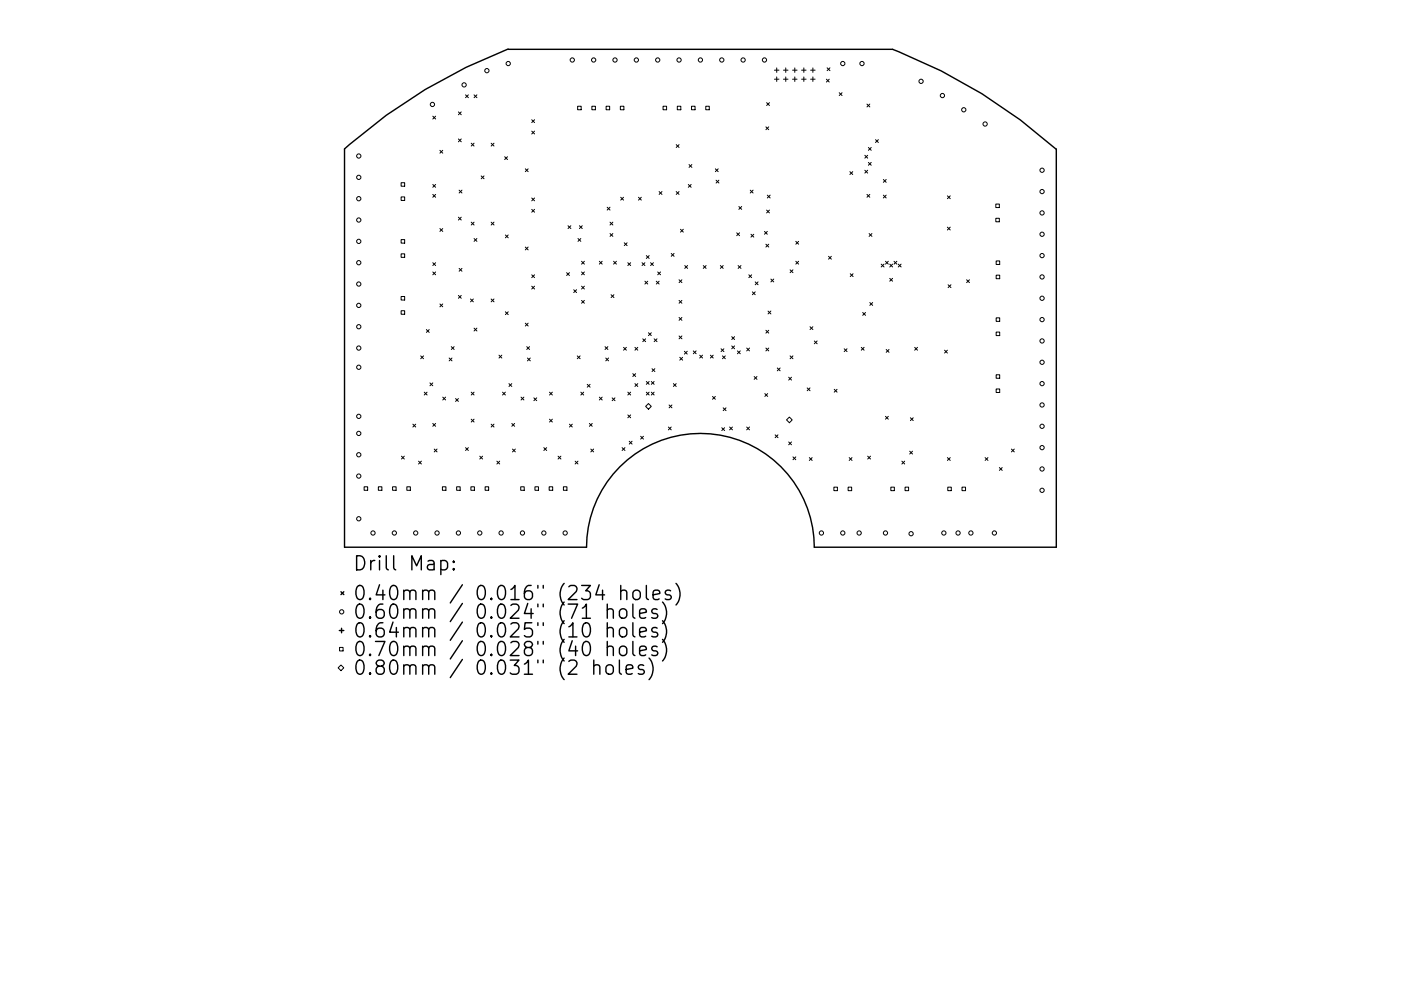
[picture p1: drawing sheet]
<svg xmlns="http://www.w3.org/2000/svg" width="297mm" height="210mm" viewBox="0 0 297 210" stroke-linecap="round" stroke-linejoin="round" font-family="sans-serif">
<defs><g id="words">
<g font-size="4.2">
<text x="74.9" y="121.1">Drill Map:</text>
<text x="74.9" y="127.4">0.40mm / 0.016&quot; (234 holes)</text>
<text x="74.9" y="131.3">0.60mm / 0.024&quot; (71 holes)</text>
<text x="74.9" y="135.3">0.64mm / 0.025&quot; (10 holes)</text>
<text x="74.9" y="139.2">0.70mm / 0.028&quot; (40 holes)</text>
<text x="74.9" y="143.2">0.80mm / 0.031&quot; (2 holes)</text>
</g>
</g></defs>
<g fill="none" stroke="#000" stroke-width=".3">
<path d="M107.7 10.4a113.3 113.3 0 0 0-34.7 21.2v84.5h51.4a24.1 24.1 0 0 1 24.1-24.1 24.1 24.1 0 0 1 24.1 24.1h51.4v-84.5M107.8 10.5h81.4a113.2 113.2 0 0 1 34.7 21.1M93.5 119.1l.8-.2 .6 .6v.8l-.3 .5-.3 .1-.8-.1M96.2 119.1l.1 .1-.1 .1-.2-.1 .2-.1v.2M71.9 133.8h1M72.3 125.6l.6 .6M72.4 133.3v1M72.9 125.6l-.6 .6M96.2 120.6l.1 .2-.1 .1-.2-.1 .2-.2v.3M128.8 129.5a.75 .75 0 0 1 1.2 .1v1.6M128.8 133.4a.74 .74 0 0 1 1.2 .2v1.5M128.8 137.4a.75 .75 0 0 1 1.2 .1v1.6"/>
<path d="M128.8 128.2v3M128.8 132.1v3M128.8 136.1v3M131.5 133.4a.81 .81 0 0 1 .8-.3 .81 .81 0 0 1 .6 .6v.9a.81 .81 0 0 1-.8 .6 .81 .81 0 0 1-.8-.6v-.9zM131.6 125.5a.74 .74 0 0 1 1.3 .1v1.6M131.6 129.3a.81 .81 0 0 1 1.3 .4v.9a.81 .81 0 0 1-.8 .6 .81 .81 0 0 1-.8-.6v-.9zM131.6 137.2a.81 .81 0 0 1 1.3 .5v.8a.81 .81 0 0 1-.8 .6 .81 .81 0 0 1-.8-.6v-.8zM131.6 124.2v3M134.2 128.2v2.5l.4 .5M134.2 132.1v2.6l.4 .4M134.2 136.1v2.6l.4 .4M134.3 125.5a.81 .81 0 0 1 .8-.3 .81 .81 0 0 1 .7 .6v.8a.81 .81 0 0 1-.8 .6 .81 .81 0 0 1-.8-.6v-.8z"/>
<path d="M135.6 130.2l1.4-.3-.1-.6-.9-.1-.4 .4v1.1l.2 .3 .2 .2 .9-.2M135.6 134.1l1.4-.3-.1-.5-.9-.2-.4 .5v1.1l.2 .3 .2 .1 .9-.1M135.6 138.1l1.4-.3-.1-.6-.9-.1-.4 .4v1.2l.2 .2 .2 .2 .9-.2M137 124.2v2.6l.5 .4M137.6 139.6a3.4 3.4 0 0 1 0 4.6M138.5 126.2l1.4-.3-.1-.5-.9-.2-.4 .4v1.2l.1 .3 .3 .1 .9-.1M139.3 129.3l-.7-.1-.4 .4 .1 .4 1 .3 .2 .3-.2 .4-.3 .2-.8-.2M139.3 133.3l-.7-.2-.4 .5 .1 .4 1 .3 .2 .3-.2 .4-.3 .1-.8-.1M139.3 137.2l-.7-.1-.4 .4 .1 .4 1 .3 .2 .3-.2 .4-.3 .2-.8-.2M140.5 127.7a3.4 3.4 0 0 1 0 4.6M140.5 131.7a3.4 3.4 0 0 1 0 4.6M140.5 135.7a3.4 3.4 0 0 1 0 4.5"/>
<path d="M142.2 125.4l-.7-.2-.5 .4 .2 .5 1 .3 .1 .2-.1 .5-.3 .1-.9-.1M143.3 123.8a3.4 3.4 0 0 1 0 4.6M125.9 141.3a.74 .74 0 0 1 1.3 .2v1.5M125.9 140v3M128.6 141.3a.81 .81 0 0 1 .8-.3 .81 .81 0 0 1 .6 .6v.9a.81 .81 0 0 1-.7 .6 .81 .81 0 0 1-.8-.6v-.9zM131.3 140v2.6l.5 .4M132.8 142l1.4-.2-.2-.6-.8-.2-.4 .5v1.1l.1 .3 .3 .1 .8-.1M136.5 141.2l-.7-.2-.5 .5 .2 .4 1 .3 .1 .3-.1 .4-.3 .1-.9-.1"/>
</g>
<g fill="none" stroke="#000" stroke-width=".21">
<path d="M164.2 14.9h1M164.2 16.8h1M164.7 14.4v1M164.7 16.3v1M166.1 14.9h1M166.1 16.8h1M166.6 14.4v1M166.6 16.3v1M168 14.9h1M168 16.8h1M168.5 14.4v1M168.5 16.3v1"/>
<path d="M169.9 14.9h1M169.9 16.8h1M170.4 14.4v1M170.4 16.3v1M171.9 14.9h.9M171.9 16.8h.9M172.3 14.4v1M172.3 16.3v1M175.2 16.8l.6 .6M175.4 14.4l.6 .6M175.8 16.8l-.6 .6M176 14.4l-.6 .6"/>
<path d="M177.9 19.7l.6 .6M178.5 19.7l-.6 .6M85 38.8h.8v.7h-.8zM91.8 24.7l.6 .6M91.8 39.1l.6 .6M92.4 24.7l-.6 .6M92.4 39.1l-.6 .6M93.3 31.9l.6 .6M93.9 31.9l-.6 .6M97.2 23.7l.6 .6M97.2 29.5l.6 .6M97.8 23.7l-.6 .6"/>
<path d="M97.8 29.5l-.6 .6M98.7 20.1l.6 .6M99.3 20.1l-.6 .6M99.9 30.4l.6 .6M100.5 30.4l-.6 .6M100.5 20.1l.6 .6M101.1 20.1l-.6 .6M102 37.3l.6 .6M102.6 37.3l-.6 .6M104.1 30.4l.6 .6M104.7 30.4l-.6 .6M107 33.3l.6 .6"/>
<path d="M107.6 33.3l-.6 .6M111.4 35.8l.6 .6M112 35.8l-.6 .6M112.7 25.4l.6 .6M112.7 27.8l.6 .6M113.3 25.4l-.6 .6M113.3 27.8l-.6 .6M122.5 22.5h.7v.8h-.7zM125.5 22.5h.7v.8h-.7zM128.5 22.5h.8v.8h-.8zM131.5 22.5h.8v.8h-.8zM140.6 22.5h.7v.8h-.7z"/>
<path d="M143.4 30.7l.6 .6M143.6 22.5h.7v.8h-.7zM144 30.7l-.6 .6M145.9 39.1l.6 .6M146.1 34.9l.6 .6M146.5 39.1l-.6 .6M146.6 22.5h.8v.8h-.8zM146.7 34.9l-.6 .6M149.6 22.5h.8v.8h-.8zM151.7 35.8l.6 .6M151.8 38.2l.6 .6M152.3 35.8l-.6 .6"/>
<path d="M152.4 38.2l-.6 .6M162.4 26.9l.6 .6M162.5 21.8l.6 .6M163 26.9l-.6 .6M163.1 21.8l-.6 .6M180.2 36.4l.6 .6M180.8 36.4l-.6 .6M183.4 33l.6 .6M183.4 36.1l.6 .6M183.8 22.1l.6 .6M184 33l-.6 .6M184 36.1l-.6 .6"/>
<path d="M184.1 31.3l.6 .6M184.1 34.5l.6 .6M184.4 22.1l-.6 .6M184.7 31.3l-.6 .6M184.7 34.5l-.6 .6M185.6 29.6l.6 .6M186.2 29.6l-.6 .6M187.3 38.1l.6 .6M187.9 38.1l-.6 .6M85 41.8h.8v.7h-.8zM85 50.8h.8v.8h-.8zM85 53.9h.8v.7h-.8z"/>
<path d="M91.8 41.3l.6 .6M91.8 55.7l.6 .6M91.8 57.7l.6 .6M92.4 41.3l-.6 .6M92.4 55.7l-.6 .6M92.4 57.7l-.6 .6M93.3 48.5l.6 .6M93.9 48.5l-.6 .6M97.2 46.1l.6 .6M97.3 40.3l.6 .6M97.3 56.9l.6 .6M97.8 46.1l-.6 .6"/>
<path d="M97.9 40.3l-.6 .6M97.9 56.9l-.6 .6M99.9 47.1l.6 .6M100.5 47.1l-.6 .6M100.5 50.6l.6 .6M101.1 50.6l-.6 .6M104.1 47.1l.6 .6M104.7 47.1l-.6 .6M107.2 49.9l.6 .6M107.8 49.9l-.6 .6M111.4 52.4l.6 .6M112 52.4l-.6 .6"/>
<path d="M112.7 42l.6 .6M112.7 44.4l.6 .6M112.7 58.3l.6 .6M113.3 42l-.6 .6M113.3 44.4l-.6 .6M113.3 58.3l-.6 .6M120.1 57.9l.6 .6M120.4 47.9l.6 .6M120.7 57.9l-.6 .6M121 47.9l-.6 .6M122.5 50.6l.6 .6M122.8 47.9l.7 .6"/>
<path d="M123.1 50.6l-.6 .6M123.3 55.4l.6 .6M123.3 57.7l.6 .6M123.5 47.9l-.7 .6M123.9 55.4l-.6 .6M123.9 57.7l-.6 .6M127.1 55.4l.6 .6M127.7 55.4l-.6 .6M128.7 44l.6 .6M129.3 44l-.6 .6M129.3 47.1l.6 .6M129.3 49.6l.6 .6"/>
<path d="M129.9 47.1l-.6 .6M129.9 49.6l-.6 .6M130.1 55.4l.6 .6M130.7 55.4l-.6 .6M131.6 41.9l.6 .6M132.2 41.9l-.6 .6M132.4 51.5l.6 .6M133 51.5l-.6 .6M133.1 55.7l.6 .6M133.7 55.7l-.6 .6M135.4 41.9l.6 .6M136 41.9l-.6 .6"/>
<path d="M136.1 55.7l.6 .6M136.7 55.7l-.6 .6M136.7 59.7l.6 .6M137 54.2l.6 .6M137.3 59.7l-.6 .6M137.6 54.2l-.6 .6M137.9 55.7l.6 .6M138.5 55.7l-.6 .6M139.1 59.7l.6 .6M139.4 57.7l.7 .6M139.7 59.7l-.6 .6M139.7 40.6l.7 .7"/>
<path d="M140.1 57.7l-.7 .6M140.4 40.6l-.7 .7M142.3 53.8l.6 .6M142.9 53.8l-.6 .6M143.4 40.6l.6 .7M144 40.6l-.6 .7M144 59.4l.6 .6M144.3 48.6l.6 .6M144.6 59.4l-.6 .6M144.9 48.6l-.6 .6M145.2 56.3l.6 .6M145.8 56.3l-.6 .6"/>
<path d="M149.1 56.3l.6 .6M149.7 56.3l-.6 .6M152.7 56.3l.6 .6M153.3 56.3l-.6 .6M156.2 49.4l.6 .6M156.5 56.3l.6 .6M156.7 43.8l.6 .6M156.8 49.4l-.6 .6M157.1 56.3l-.6 .6M157.3 43.8l-.6 .6M158.8 58.3l.6 .6M159.1 40.3l.6 .6"/>
<path d="M159.2 49.7l.6 .6M159.4 58.3l-.6 .6M159.7 40.3l-.6 .6M159.8 49.7l-.6 .6M160.1 59.8l.6 .6M160.7 59.8l-.6 .6M162.1 49.1l.6 .6M162.4 51.8l.6 .6M162.5 44.6l.6 .6M162.7 49.1l-.6 .6M162.7 41.4l.6 .6M163 51.8l-.6 .6"/>
<path d="M163.1 44.6l-.6 .6M163.3 41.4l-.6 .6M163.4 59.2l.6 .6M164 59.2l-.6 .6M167.5 57.2l.6 .7M168.1 57.2l-.6 .7M168.7 51.2l.6 .6M168.7 55.4l.6 .6M169.3 55.4l-.6 .6M169.3 51.2l-.6 .6M175.7 54.4l.6 .6M176.3 54.4l-.6 .6"/>
<path d="M180.3 58.1l.6 .6M180.9 58.1l-.6 .6M183.8 41.3l.6 .6M184.3 49.6l.6 .6M184.4 41.3l-.6 .6M184.9 49.6l-.6 .6M186.8 56l.6 .6M187.3 41.4l.6 .6M187.4 56l-.6 .6M187.7 55.4l.6 .6M187.9 41.4l-.6 .6M188.3 55.4l-.6 .6"/>
<path d="M188.6 56l.6 .6M188.6 59.1l.6 .6M189.2 56l-.6 .6M189.2 59.1l-.6 .6M189.5 55.4l.7 .6M190.2 55.4l-.7 .6M190.5 56l.6 .6M191.1 56l-.6 .6M200.9 41.6l.6 .6M200.9 48.2l.6 .6M201.5 41.6l-.6 .6M201.5 48.2l-.6 .6"/>
<path d="M204.9 59.4l.6 .6M205.5 59.4l-.6 .6M211.1 43.3h.8v.7h-.8zM211.1 46.3h.8v.8h-.8zM211.2 55.4h.8v.7h-.8zM211.2 58.4h.8v.7h-.8zM85 62.9h.8v.8h-.8zM85 65.9h.8v.8h-.8zM89.2 75.5l.6 .6M89.8 75.5l-.6 .6M90.4 69.9l.6 .6M91 69.9l-.6 .6"/>
<path d="M93.3 64.5l.6 .6M93.9 64.5l-.6 .6M95.2 76l.6 .6M95.7 73.5l.6 .6M95.8 76l-.6 .6M96.3 73.5l-.6 .6M97.2 62.7l.6 .6M97.8 62.7l-.6 .6M99.8 63.4l.6 .6M100.4 63.4l-.6 .6M100.5 69.6l.6 .6M101.1 69.6l-.6 .6"/>
<path d="M104.1 63.4l.6 .6M104.7 63.4l-.6 .6M105.8 75.4l.6 .6M106.4 75.4l-.6 .6M107.2 66.2l.6 .6M107.8 66.2l-.6 .6M111.4 68.6l.6 .6M111.7 73.5l.6 .6M111.8 76l.6 .6M112 68.6l-.6 .6M112.3 73.5l-.6 .6M112.4 76l-.6 .6"/>
<path d="M112.7 60.7l.6 .6M113.3 60.7l-.6 .6M121.6 61.5l.6 .6M122.2 61.5l-.6 .6M122.4 75.5l.6 .6M123 75.5l-.6 .6M123.3 60.7l.6 .6M123.3 63.7l.6 .6M123.9 60.7l-.6 .6M123.9 63.7l-.6 .6M128.3 73.5l.6 .6M128.4 76l.6 .6"/>
<path d="M128.9 73.5l-.6 .6M129 76l-.6 .6M129.6 62.5l.6 .6M130.2 62.5l-.6 .6M132.2 73.7l.6 .6M132.8 73.7l-.6 .6M134.2 79.3l.6 .6M134.6 73.7l.6 .6M134.8 79.3l-.6 .6M135.2 73.7l-.6 .6M136.3 71.9l.6 .6M136.9 71.9l-.6 .6"/>
<path d="M137.5 70.6l.6 .6M138.1 70.6l-.6 .6M138.2 78.2l.6 .6M138.7 71.9l.6 .6M138.8 78.2l-.6 .6M139.3 71.9l-.6 .6M144 63.7l.6 .6M144 67.4l.6 .6M144 71.3l.6 .6M144.1 75.8l.6 .6M144.6 63.7l-.6 .6M144.6 67.4l-.6 .6"/>
<path d="M144.6 71.3l-.6 .6M144.7 75.8l-.6 .6M145.1 74.5l.6 .6M145.7 74.5l-.6 .6M147 74.5l.6 .6M147.6 74.5l-.6 .6M148.4 75.4l.6 .6M149 75.4l-.6 .6M150.6 75.4l.6 .6M151.2 75.4l-.6 .6M152.9 74l.6 .6M153.2 75.5l.6 .6"/>
<path d="M153.5 74l-.6 .6M153.8 75.5l-.6 .6M155.1 71.4l.6 .6M155.1 73.4l.6 .6M155.7 71.4l-.6 .6M155.7 73.4l-.6 .6M156.3 74.5l.7 .6M157 74.5l-.7 .6M158.3 73.8l.6 .7M158.9 73.8l-.6 .7M159.5 61.9l.6 .6M159.9 79.9l.6 .6"/>
<path d="M160.1 61.9l-.6 .6M160.5 79.9l-.6 .6M162.4 73.8l.6 .7M162.4 70.1l.6 .6M162.8 66l.6 .6M163 70.1l-.6 .6M163 73.8l-.6 .7M163.4 66l-.6 .6M164.8 78.1l.6 .6M165.4 78.1l-.6 .6M167.5 75.5l.6 .6M168.1 75.5l-.6 .6"/>
<path d="M171.7 69.3l.6 .6M172.3 69.3l-.6 .6M172.6 72.3l.7 .6M173.3 72.3l-.7 .6M179 74l.6 .6M179.6 74l-.6 .6M182.6 73.7l.6 .6M182.9 66.3l.6 .6M183.2 73.7l-.6 .6M183.5 66.3l-.6 .6M184.4 64.2l.6 .6M185 64.2l-.6 .6"/>
<path d="M187.9 74.1l.6 .7M188.5 74.1l-.6 .7M193.9 73.7l.6 .6M194.5 73.7l-.6 .6M200.3 74.3l.6 .6M200.9 74.3l-.6 .6M201 60.4l.6 .6M201.6 60.4l-.6 .6M211.2 67.4h.8v.8h-.8zM211.2 70.5h.8v.7h-.8zM211.2 79.5h.8v.8h-.8zM85.1 96.8l.6 .6"/>
<path d="M85.7 96.8l-.6 .6M87.5 90l.6 .6M88.1 90l-.6 .6M88.7 97.8l.6 .6M89.3 97.8l-.6 .6M89.9 83.2l.7 .6M90.6 83.2l-.7 .6M91.2 81.2l.6 .6M91.8 81.2l-.6 .6M91.8 89.8l.6 .6M92.1 95.3l.6 .6M92.4 89.8l-.6 .6"/>
<path d="M92.7 95.3l-.6 .6M93.9 84.3l.6 .6M94.5 84.3l-.6 .6M96.6 84.6l.6 .6M97.2 84.6l-.6 .6M98.7 95l.6 .6M99.3 95l-.6 .6M99.9 83.2l.6 .6M99.9 88.9l.6 .6M100.5 83.2l-.6 .6M100.5 88.9l-.6 .6M101.7 96.8l.6 .6"/>
<path d="M102.3 96.8l-.6 .6M104.1 90l.6 .6M104.7 90l-.6 .6M105.3 97.8l.6 .6M105.9 97.8l-.6 .6M106.5 83.2l.7 .6M107.2 83.2l-.7 .6M107.9 81.4l.6 .6M108.5 81.4l-.6 .6M108.5 89.8l.6 .6M108.7 95.3l.6 .6M109.1 89.8l-.6 .6"/>
<path d="M109.3 95.3l-.6 .6M110.5 84.3l.6 .6M111.1 84.3l-.6 .6M113.2 84.4l.6 .6M113.8 84.4l-.6 .6M115.3 95l.6 .6M115.9 95l-.6 .6M116.5 83.2l.6 .6M116.5 88.9l.6 .6M117.1 83.2l-.6 .6M117.1 88.9l-.6 .6M118.3 96.8l.6 .6"/>
<path d="M118.9 96.8l-.6 .6M120.7 90l.6 .6M121.3 90l-.6 .6M121.9 97.8l.6 .6M122.5 97.8l-.6 .6M123.1 83.2l.7 .6M123.8 83.2l-.7 .6M124.5 81.5l.6 .6M125 89.8l.6 .6M125.1 81.5l-.6 .6M125.3 95.3l.6 .6M125.6 89.8l-.6 .6"/>
<path d="M125.9 95.3l-.6 .6M127.1 84.3l.6 .6M127.7 84.3l-.6 .6M129.8 84.4l.6 .6M130.4 84.4l-.6 .6M131.9 95l.6 .6M132.5 95l-.6 .6M133.1 83.2l.6 .6M133.1 88l.6 .6M133.4 93.6l.6 .6M133.7 83.2l-.6 .6M133.7 88l-.6 .6"/>
<path d="M134 93.6l-.6 .6M134.6 81.4l.6 .6M135.2 81.4l-.6 .6M135.8 92.6l.6 .6M136.4 92.6l-.6 .6M136.9 86.2l.6-.6 .6 .6-.6 .6zM137 80.9l.6 .6M137 83.2l.6 .6M137.6 80.9l-.6 .6M137.6 83.2l-.6 .6M138.1 80.9l.6 .6M138.1 83.2l.6 .6"/>
<path d="M138.7 80.9l-.6 .6M138.7 83.2l-.6 .6M141.7 90.6l.6 .6M141.9 85.9l.6 .6M142.3 90.6l-.6 .6M142.5 85.9l-.6 .6M142.8 81.4l.6 .6M143.4 81.4l-.6 .6M151.1 84.1l.6 .6M151.7 84.1l-.6 .6M153 90.7l.6 .7M153.3 86.5l.6 .6"/>
<path d="M153.6 90.7l-.6 .7M153.9 86.5l-.6 .6M154.7 90.6l.6 .6M155.3 90.6l-.6 .6M158.3 90.6l.6 .6M158.9 90.6l-.6 .6M162.2 83.5l.6 .6M162.8 83.5l-.6 .6M164.3 92.3l.7 .6M165 92.3l-.7 .6M166.8 89.1l.6-.6 .6 .6-.6 .6zM167.2 80l.6 .6"/>
<path d="M167.2 93.8l.6 .6M167.8 80l-.6 .6M167.8 93.8l-.6 .6M168.1 96.9l.6 .6M168.7 96.9l-.6 .6M171.1 82.3l.6 .6M171.6 97.1l.6 .6M171.7 82.3l-.6 .6M172.2 97.1l-.6 .6M176.9 82.6l.6 .6M177.5 82.6l-.6 .6M180 97.1l.6 .6"/>
<path d="M180.6 97.1l-.6 .6M184 96.8l.6 .6M184.6 96.8l-.6 .6M187.7 88.3l.6 .6M188.3 88.3l-.6 .6M191.2 97.8l.6 .6M191.8 97.8l-.6 .6M192.9 95.7l.6 .6M193 88.6l.6 .6M193.5 95.7l-.6 .6M193.6 88.6l-.6 .6M200.9 97.1l.6 .6"/>
<path d="M201.5 97.1l-.6 .6M208.9 97.1l.6 .6M209.5 97.1l-.6 .6M211.2 82.5h.8v.8h-.8zM211.9 99.2l.6 .6M212.5 99.2l-.6 .6M214.4 95.3l.7 .6M215.1 95.3l-.7 .6M77.2 103.3h.7v.7h-.7zM80.2 103.3h.8v.7h-.8zM83.2 103.3h.8v.7h-.8zM86.3 103.3h.7v.7h-.7z"/>
<path d="M93.8 103.3h.7v.7h-.7zM96.8 103.3h.8v.7h-.8zM99.8 103.3h.8v.7h-.8zM102.9 103.3h.7v.7h-.7zM110.4 103.3h.7v.7h-.7zM113.4 103.3h.8v.7h-.8zM116.4 103.3h.8v.7h-.8zM119.5 103.3h.7v.7h-.7zM176.8 103.4h.7v.7h-.7zM179.8 103.4h.8v.7h-.8zM188.9 103.4h.7v.7h-.7zM191.9 103.4h.7v.7h-.7z"/>
<path d="M200.9 103.4h.8v.7h-.8zM204 103.4h.7v.7h-.7zM72 137.4h.7v.7h-.7zM71.7 141.7l.6-.6 .6 .6-.6 .6z"/>
<circle cx="98.4" cy="18" r=".45"/>
<circle cx="103.2" cy="15" r=".45"/>
<circle cx="107.8" cy="13.5" r=".45"/>
<circle cx="121.3" cy="12.7" r=".45"/>
<circle cx="125.9" cy="12.7" r=".45"/>
<circle cx="130.4" cy="12.7" r=".45"/>
<circle cx="134.9" cy="12.7" r=".45"/>
<circle cx="139.4" cy="12.7" r=".45"/>
<circle cx="144" cy="12.7" r=".45"/>
<circle cx="148.5" cy="12.7" r=".45"/>
<circle cx="153" cy="12.7" r=".45"/>
<circle cx="157.6" cy="12.7" r=".45"/>
<circle cx="162.1" cy="12.7" r=".45"/>
<circle cx="178.7" cy="13.5" r=".45"/>
<circle cx="182.8" cy="13.5" r=".45"/>
<circle cx="195.3" cy="17.3" r=".45"/>
<circle cx="76.1" cy="37.6" r=".45"/>
<circle cx="76.1" cy="33.1" r=".45"/>
<circle cx="91.7" cy="22.2" r=".45"/>
<circle cx="199.8" cy="20.3" r=".45"/>
<circle cx="204.3" cy="23.3" r=".45"/>
<circle cx="208.9" cy="26.3" r=".45"/>
<circle cx="220.9" cy="36.1" r=".45"/>
<circle cx="76.1" cy="42.2" r=".45"/>
<circle cx="76.1" cy="46.7" r=".45"/>
<circle cx="76.1" cy="51.2" r=".45"/>
<circle cx="76.1" cy="55.7" r=".45"/>
<circle cx="220.9" cy="40.6" r=".45"/>
<circle cx="220.9" cy="45.2" r=".45"/>
<circle cx="220.9" cy="58.8" r=".45"/>
<circle cx="220.9" cy="54.2" r=".45"/>
<circle cx="220.9" cy="49.7" r=".45"/>
<circle cx="76.1" cy="64.8" r=".45"/>
<circle cx="76.1" cy="77.9" r=".45"/>
<circle cx="76.1" cy="60.3" r=".45"/>
<circle cx="76.1" cy="69.3" r=".45"/>
<circle cx="76.1" cy="73.8" r=".45"/>
<circle cx="220.9" cy="63.3" r=".45"/>
<circle cx="220.9" cy="67.8" r=".45"/>
<circle cx="220.9" cy="76.9" r=".45"/>
<circle cx="220.9" cy="72.3" r=".45"/>
<circle cx="76.1" cy="92" r=".45"/>
<circle cx="76.1" cy="88.3" r=".45"/>
<circle cx="76.1" cy="96.5" r=".45"/>
<circle cx="220.9" cy="85.9" r=".45"/>
<circle cx="220.9" cy="90.4" r=".45"/>
<circle cx="220.9" cy="81.4" r=".45"/>
<circle cx="220.9" cy="99.5" r=".45"/>
<circle cx="220.9" cy="95" r=".45"/>
<circle cx="76.1" cy="110.1" r=".45"/>
<circle cx="76.1" cy="101" r=".45"/>
<circle cx="79.1" cy="113.1" r=".45"/>
<circle cx="83.6" cy="113.1" r=".45"/>
<circle cx="88.1" cy="113.1" r=".45"/>
<circle cx="92.7" cy="113.1" r=".45"/>
<circle cx="97.2" cy="113.1" r=".45"/>
<circle cx="101.7" cy="113.1" r=".45"/>
<circle cx="106.2" cy="113.1" r=".45"/>
<circle cx="110.8" cy="113.1" r=".45"/>
<circle cx="115.3" cy="113.1" r=".45"/>
<circle cx="119.8" cy="113.1" r=".45"/>
<circle cx="174.2" cy="113.1" r=".45"/>
<circle cx="178.7" cy="113.1" r=".45"/>
<circle cx="182.2" cy="113.1" r=".45"/>
<circle cx="187.7" cy="113.1" r=".45"/>
<circle cx="193.2" cy="113.2" r=".45"/>
<circle cx="200.1" cy="113.1" r=".45"/>
<circle cx="203.1" cy="113.1" r=".45"/>
<circle cx="205.8" cy="113.1" r=".45"/>
<circle cx="210.8" cy="113.1" r=".45"/>
<circle cx="220.9" cy="104" r=".45"/>
<circle cx="72.4" cy="129.8" r=".45"/>
</g>
<use href="#words"/>
</svg>
